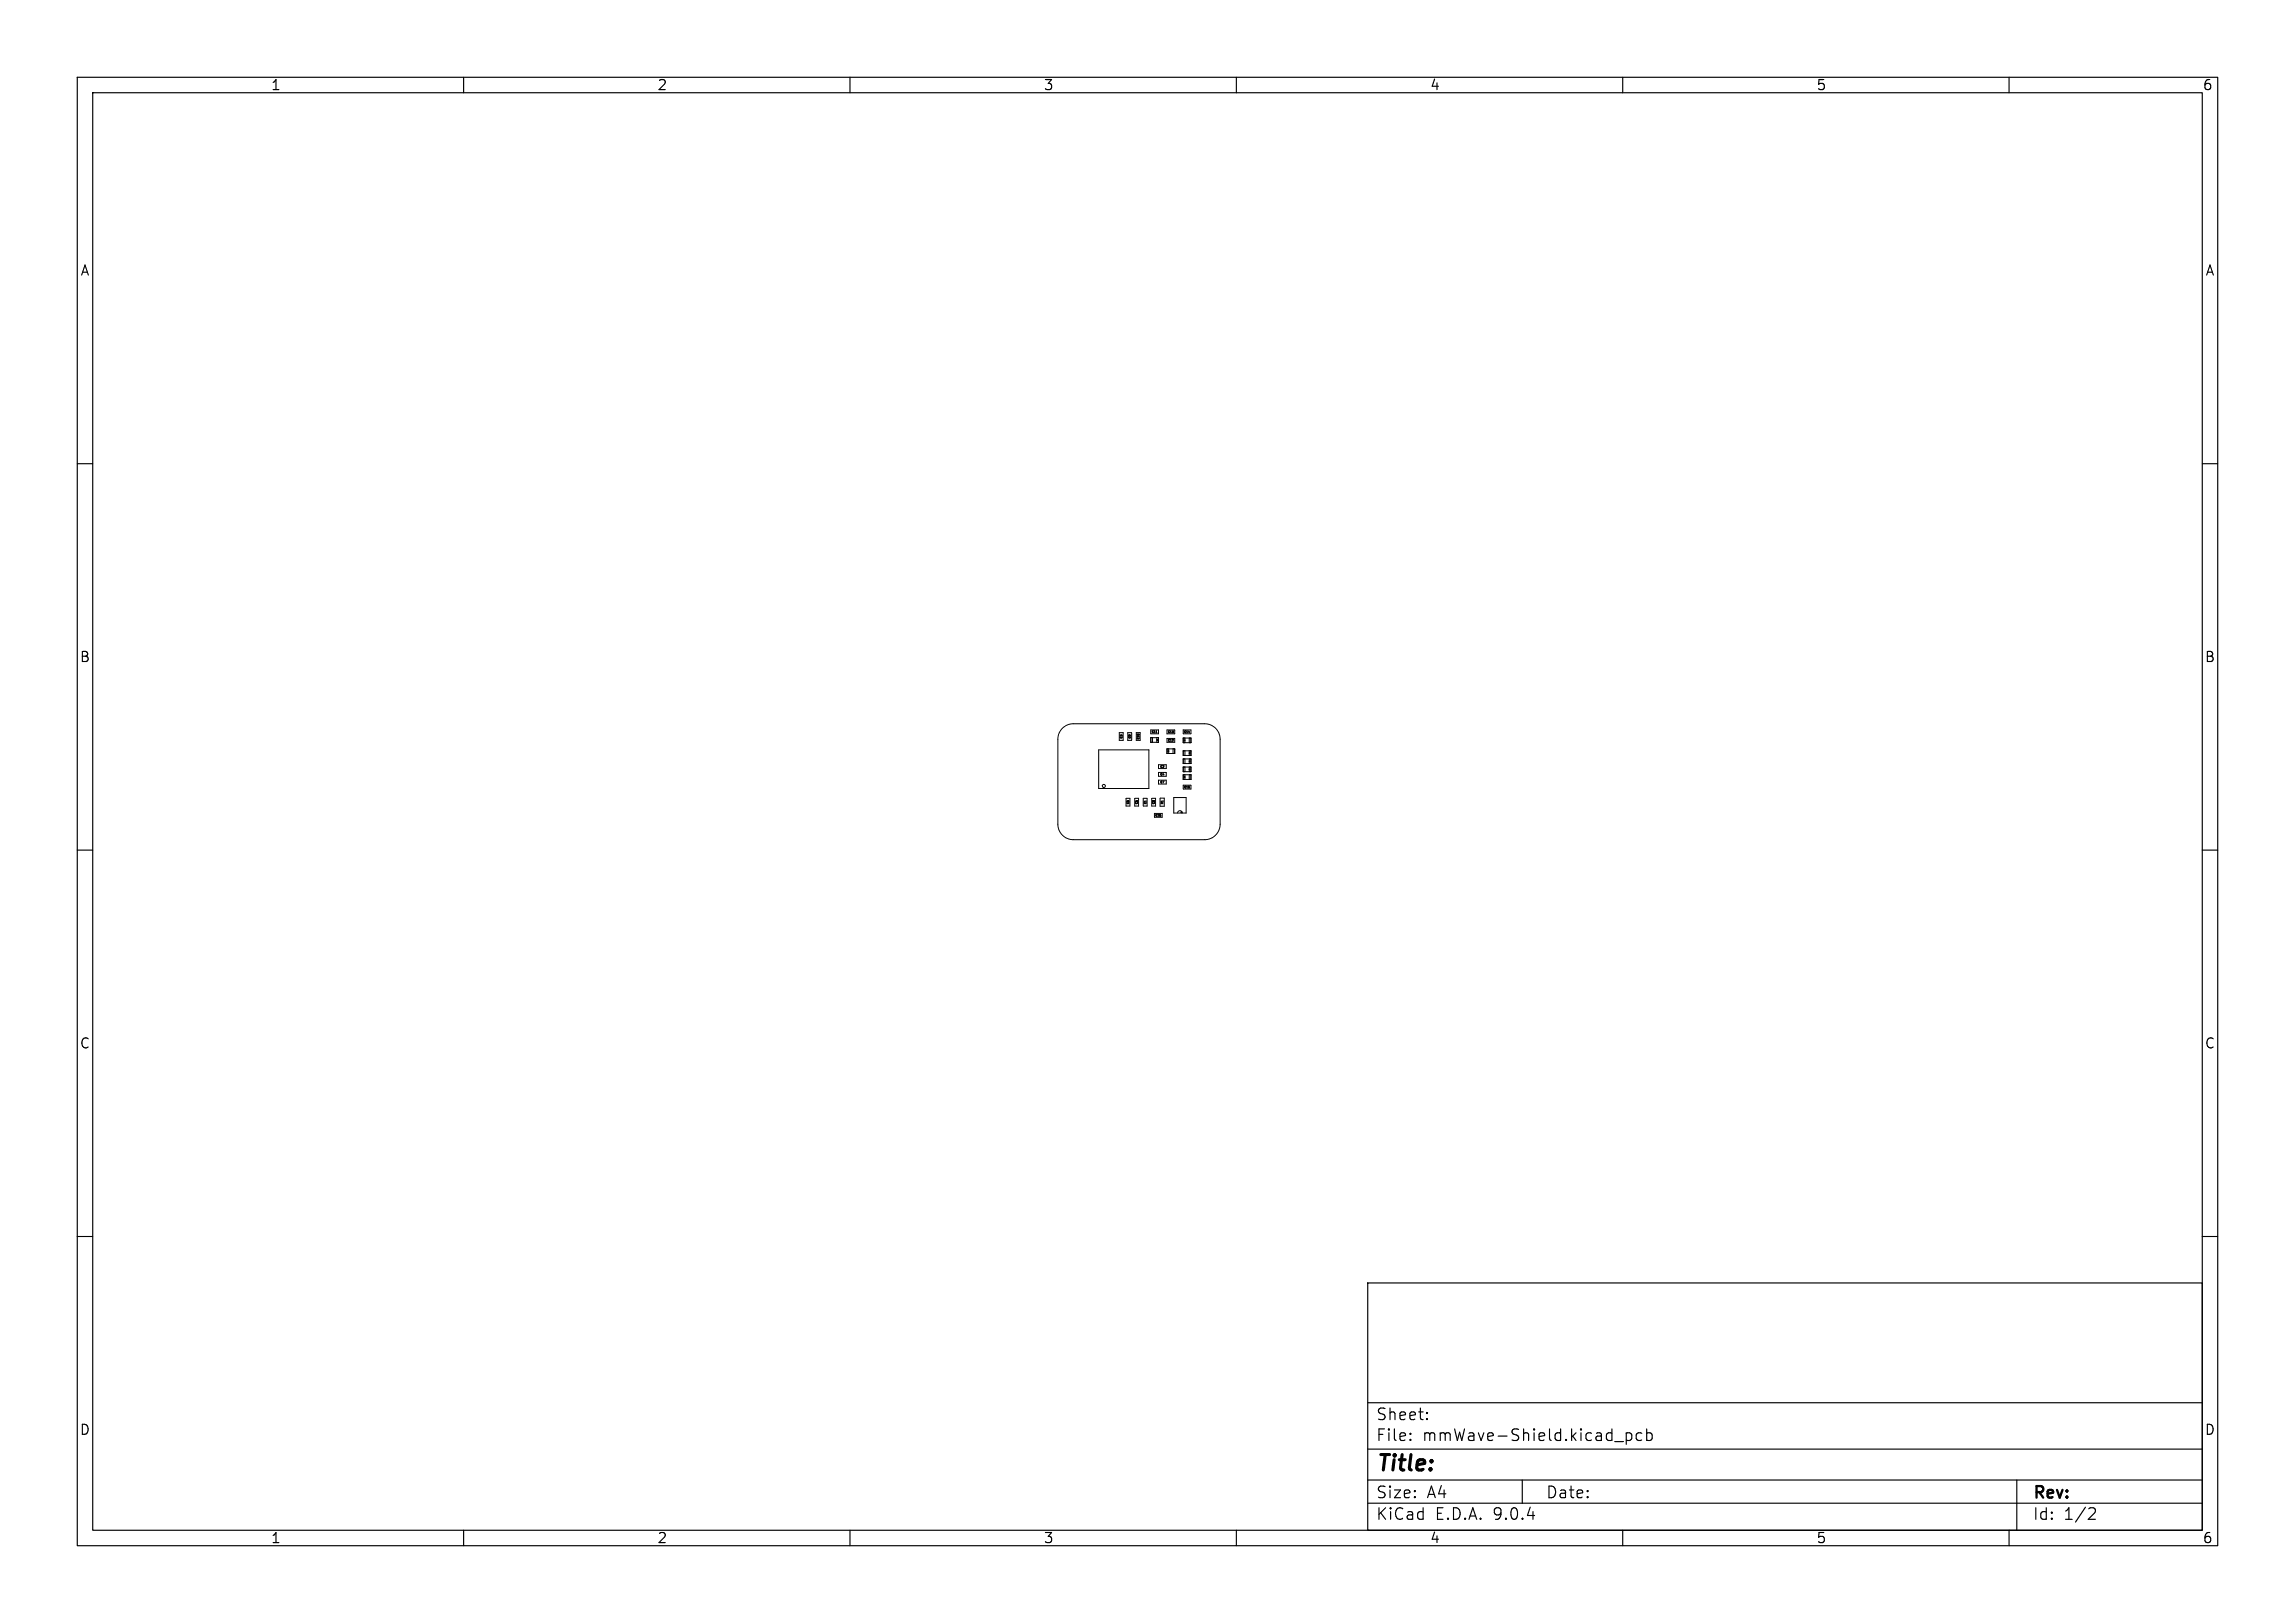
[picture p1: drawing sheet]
<svg xmlns="http://www.w3.org/2000/svg" width="297mm" height="210mm" viewBox="0 0 297 210" stroke-linecap="round" stroke-linejoin="round" font-family="sans-serif">
<defs><g id="words">
<text font-size="2.8" x="178" y="190.9">Title:</text>
<g font-size="2.1">
<text x="178" y="184">Sheet:</text>
<text x="178" y="186.7">File:</text>
<text x="184.1" y="186.7">mmWave-Shield.kicad_pcb</text>
<text x="178" y="196.9">KiCad</text>
<text x="178" y="194.1">Size:</text>
<text x="184.7" y="194.1">A4</text>
<text x="185.7" y="196.9">E.D.A.</text>
<text x="193.3" y="196.9">9.0.4</text>
<text x="200" y="194.1">Date:</text>
<text x="263" y="194.3">Rev:</text>
<text x="263" y="196.9">Id:</text>
<text x="267.1" y="196.9">1/2</text>
</g>
<g font-size="1.8">
<text x="35" y="11.9">1</text>
<text x="85" y="11.9">2</text>
<text x="135" y="11.9">3</text>
<text x="185" y="11.9">4</text>
<text x="235" y="11.9">5</text>
<text x="285" y="11.9">6</text>
<text x="10.3" y="35.9">A</text>
<text x="285.4" y="35.9">A</text>
<text x="10.3" y="85.9">B</text>
<text x="285.3" y="85.9">B</text>
<text x="10.3" y="135.9">C</text>
<text x="285.3" y="135.9">C</text>
<text x="10.3" y="185.9">D</text>
<text x="285.3" y="185.9">D</text>
<text x="35" y="199.9">1</text>
<text x="85" y="199.9">2</text>
<text x="135" y="199.9">3</text>
<text x="185" y="199.9">4</text>
<text x="235" y="199.9">5</text>
<text x="285" y="199.9">6</text>
</g>
<text font-size=".4" x="150.6" y="104.1" transform="rotate(-90 150.6 104.1)">R1</text>
<g font-size=".3">
<text x="145.3" y="95.6" transform="rotate(-90 145.3 95.6)">C3</text>
<text x="146.4" y="95.6" transform="rotate(-90 146.4 95.6)">C9</text>
<text x="147.5" y="95.7" transform="rotate(-90 147.5 95.7)">C10</text>
<text x="149" y="94.9">C11</text>
<text x="151.1" y="94.9">C13</text>
<text x="151.1" y="96">C12</text>
<text x="153.2" y="94.9">C14</text>
<text x="150.1" y="99.4">C2</text>
<text x="150.1" y="100.4">C4</text>
<text x="150.1" y="101.4">C7</text>
<text x="146.2" y="104.1" transform="rotate(-90 146.2 104.1)">C6</text>
<text x="147.3" y="104.1" transform="rotate(-90 147.3 104.1)">C5</text>
<text x="148.4" y="104.1" transform="rotate(-90 148.4 104.1)">C1</text>
<text x="149.5" y="104.1" transform="rotate(-90 149.5 104.1)">C8</text>
<text x="149.5" y="105.7">C16</text>
<text x="153.2" y="102">C15</text>
</g>
</g></defs>
<g fill="none" stroke="#000" stroke-width=".15">
<path d="M10 10h277v190h-277zM12 12h273v186h-273zM60 10v2M110 10v2M160 10v2M210 10v2M260 10v2M10 60h2M285 60h2M10 110h2M285 110h2M10 160h2"/>
<path d="M177 166h108v32h-108zM285 160h2M60 198v2M110 198v2M160 198v2M177 194.5h108M177 191.5h108M177 187.5h108M177 181.5h108M182.5 186.3h.1l-.1 .1M182.5 186.3v.1M182.5 185.5v.1"/>
<path d="M182.5 185.5h.1l-.1 .1M184.7 183.6v.1M184.7 183.6h-.1l.1 .1M184.7 182.8v.1M184.7 182.8h-.1l.1 .1M197 191.5v3M209 186.5h1.1M210 198v2M210.5 185.4v1.5M210.5 185.5l.4-.1 .3 .3v.4l-.2 .2-.1 .1-.4-.1M212.5 185.5l-.5-.1-.3 .3v.4l.2 .2 .1 .1 .5-.1M213.1 185.5l.4-.1 .3 .3v.4l-.1 .2-.2 .1-.4-.1"/>
<path d="M213.1 184.9v1.5M260 198v2M261 191.5v6.5M270.5 195.1h.4a.41 .41 0 0 1 .2 .6l-.9 .9h1"/>
</g>
<g fill="none" stroke="#000" stroke-width=".13">
<path d="M137.5 94.2a2 2 0 0 1 1.4-.5h17a2 2 0 0 1 2 2v11a2 2 0 0 1-2 2h-17a2 2 0 0 1-2-2v-11a2 2 0 0 1 .6-1.5zM142.2 97h6.5v5h-6.5zM144.8 94.8h.5v1h-.5zM145.9 94.8h.5v1h-.5zM147 94.8h.5v1h-.5zM148.9 94.5h1v.5h-1zM148.9 95.5h1v.6h-1zM149.1 95.5v.6M149.6 94.8h.1M149.7 95.5v.6M149.9 99h1v.5h-1zM149.9 100h1v.5h-1z"/>
<path d="M151 94.5h1v.5h-1zM151 95.6h1v.5h-1zM151 96.9h1v.6h-1zM151.2 96.9v.6M151.8 96.9v.6M153.1 94.5h1v.5h-1zM153.1 95.5h1v.6h-1zM153.1 97.2h1v.6h-1zM153.1 98.2h1v.6h-1zM153.1 99.3h1v.6h-1zM153.3 95.5v.6M153.3 97.2v.6"/>
<path d="M153.3 98.2v.6M153.3 99.3v.6M153.9 95.5v.6M153.9 97.2v.6M153.9 98.2v.6M153.9 99.3v.6M145.7 103.3h.5v1h-.5zM146.8 103.3h.6v1h-.6zM147.9 103.3h.5v1h-.5zM149 103.3h.5v1h-.5zM149.4 105.3h1v.5h-1zM149.9 101h1v.5h-1z"/>
<path d="M150.1 103.3h.6v1h-.6zM151.9 103.2h1.6v2h-1.6zM152.4 105.2l.1-.2 .2-.1 .2 .1 .1 .2M153.1 100.3h1v.6h-1zM153.1 101.6h1v.5h-1zM153.3 100.3v.6M153.9 100.3v.6"/>
<circle cx="149.8" cy="95.8" r=".08"/>
<circle cx="151.2" cy="97.2" r=".08"/>
<circle cx="153.3" cy="95.8" r=".08"/>
<circle cx="154" cy="97.4" r=".08"/>
<circle cx="154" cy="99.5" r=".08"/>
<circle cx="154" cy="98.5" r=".08"/>
<circle cx="142.8" cy="101.7" r=".2"/>
<circle cx="152.9" cy="105.1" r=".08"/>
<circle cx="153.3" cy="100.5" r=".08"/>
</g>
<use href="#words"/>
</svg>
